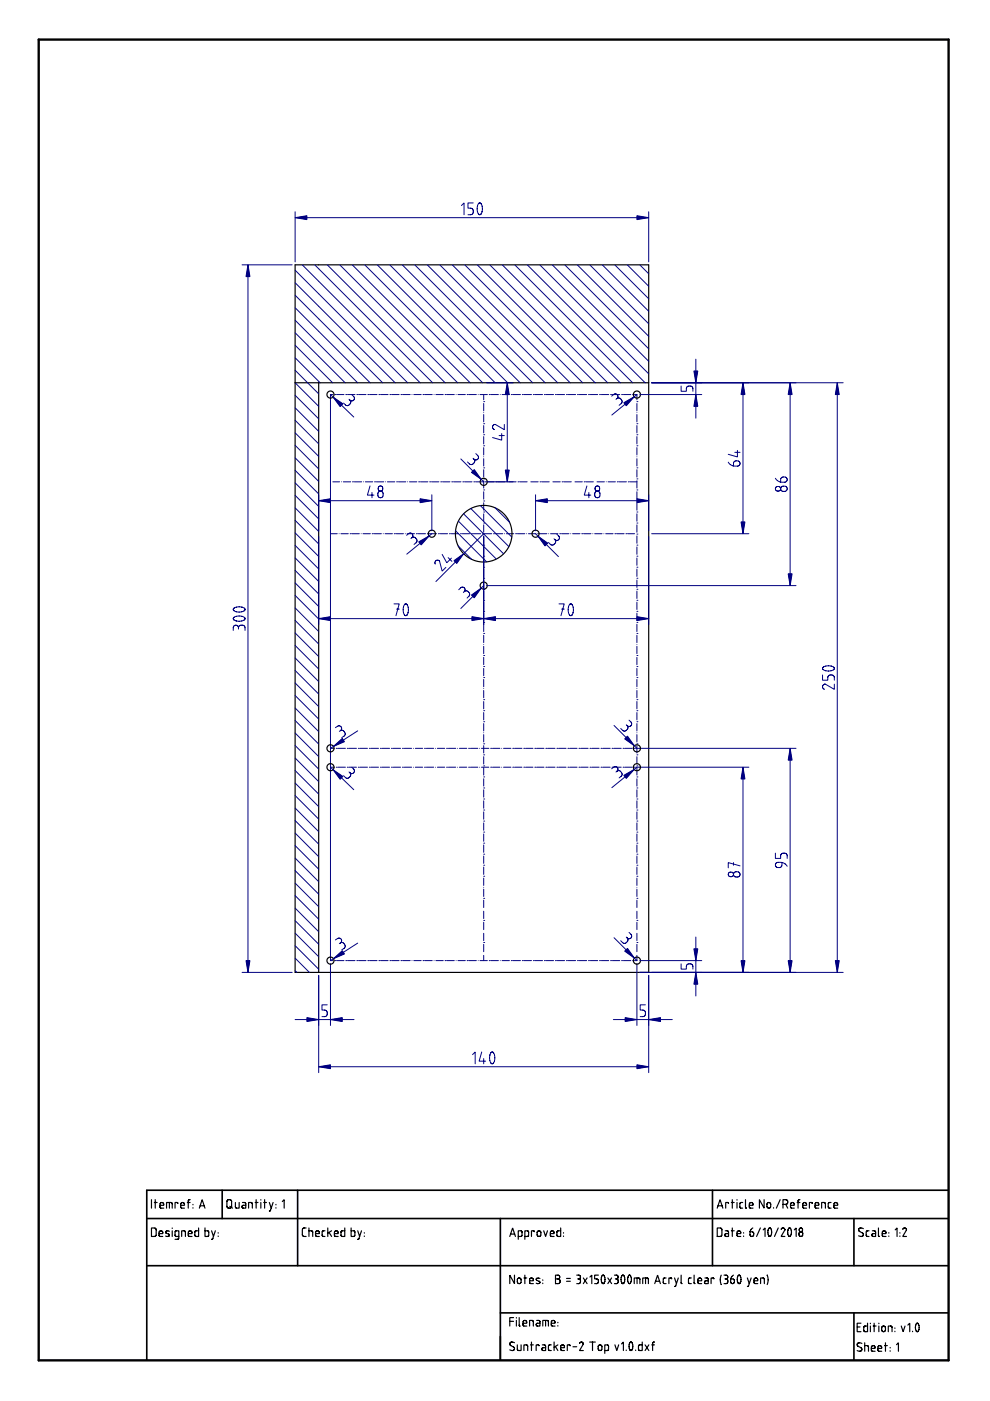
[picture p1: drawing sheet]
<svg xmlns="http://www.w3.org/2000/svg" width="210mm" height="297mm" viewBox="0 0 210 297" stroke-linecap="round" stroke-linejoin="round" font-family="sans-serif">
<path d="M8.2 8.4h192.9v280h-192.9z" fill="none" stroke="#000" stroke-width=".5"/>
<path d="M31.1 258.4h169.9M47.1 252.4v6M63.1 252.4v16M106.1 258.4v30M151.1 252.4v16M181.1 258.4v10M201 252.4h-169.9v36M31.1 268.4h169.9M106.1 278.4h94.9M181.1 278.4v10" fill="none" stroke="#000" stroke-width=".35"/>
<g fill="none" stroke="#000" stroke-width=".25">
<path d="M67.6 81.2h69.9v125h-69.9zM32.1 254.4v1.8M32.7 255h.6M32.9 254.4v1.8M33.9 255.6h.8l-.1-.6h-.3l-.3 .1-.1 .8 .2 .2 .6 .1M35.3 256.2v-1.2h1.1l.1 1.2M35.9 255v1.2M37.7 255.2l-.1-.2h-.5v1.2M38.3 255.6h.8l-.1-.6h-.3l-.3 .1-.1 .8 .2 .2 .6 .1M39.7 255h.6M40.3 254.4l-.4 .2v1.6M40.9 255.4v.1"/>
<path d="M40.9 256.1v.1M42.3 256.2l.6-1.8 .6 1.8M42.4 255.7h.9M48.2 254.5l.6-.1 .3 .2v1.2l-.2 .3h-.5l-.3-.2zM48.7 255.8l.6 .4M49.9 255v.9l.3 .3h.5v-1.2M51.4 255h.5l.2 .3v.9l-.7-.1-.1-.2 .1-.3h.7M52.7 256.2v-1.2l.8 .1v1.1M54.1 255h.6M54.3 254.4v1.8M55.3 254.4v.1M55.3 255v1.2"/>
<path d="M55.9 255h.6M56.1 254.4v1.8M57.1 255l.4 1.2M57.9 255l-.6 1.6-.2 .2M58.5 255.4v.1M58.5 256.1v.1M59.9 254.8l.4-.4v1.8M152.1 256.2l.6-1.8 .6 1.8M152.2 255.7h.9M154.5 255.2l-.2-.2h-.4v1.2M155.1 255h.6M155.3 254.4v1.8"/>
<path d="M156.3 254.4v.1M156.3 255v1.2M157.5 255h-.5l-.1 .3v.7l.6 .2M158.1 254.4v1.6l.2 .2M158.9 255.6h.8l-.2-.6h-.3l-.2 .1-.1 .8 .2 .2 .6 .1M162 254.4v1.8l-1-1.8v1.8M162.7 255.1l.4-.1 .3 .2v.6l-.2 .3h-.3l-.3-.2zM164 256.1v.1M165.4 254.4l-.8 1.8M166 255.4h.6M166.6 255.4l.4-.3-.1-.6-.2-.1h-.7v1.8M166.6 255.4l.4 .8"/>
<path d="M167.6 255.6h.8l-.1-.6h-.3l-.3 .1-.1 .8 .2 .2 .6 .1M169 255h.6M169.6 254.4l-.4 .2v1.6M170.2 255.6h.8l-.1-.6h-.3l-.3 .1-.1 .8 .2 .2 .6 .1M172.2 255.2l-.1-.2h-.5v1.2M172.8 255.6h.8l-.1-.6h-.3l-.3 .1-.1 .8 .2 .2 .6 .1M174.2 256.2v-1.2l.8 .1v1.1M176.2 255h-.4l-.2 .3 .1 .7 .5 .2M176.8 255.6h.8l-.1-.6h-.3l-.3 .1-.1 .8 .2 .2 .6 .1M32.1 260.4h.7l.3 .2v1.2l-.2 .3-.8 .1zM33.7 261.6h.8l-.1-.6h-.3l-.3 .1-.1 .8 .2 .2 .6 .1M35.1 262.1h.6"/>
<path d="M35.3 261l-.2 .3 .8 .4-.2 .4M35.3 261h.1M35.3 261l.6 .1M35.7 262.1h.1M36.5 260.4v.1M36.5 261v1.2M37.9 262.2l-.5-.1-.3-.1v-.8l.2-.2h.6v1.5l-.2 .2-.6 .1M38.5 262.2v-1.2l.8 .1v1.1M39.9 261.6h.8l-.1-.6h-.3l-.3 .1-.1 .8 .2 .2 .6 .1M42.1 260.4v1.8l-.6-.1-.2-.2v-.8l.3-.1h.5M43.5 260.4v1.8l.6-.1 .2-.2-.1-.8-.2-.1h-.5M44.9 261l.4 1.2"/>
<path d="M45.7 261l-.6 1.6-.2 .2M46.3 261.4v.1M46.3 262.1v.1M64.9 260.4h-.6l-.2 .4v1.1l.3 .2 .5 .1M65.5 261l.8 .1v1.1M65.5 260.4v1.8M66.9 261.6h.8l-.1-.6h-.3l-.3 .1-.1 .8 .2 .2 .6 .1M68.9 261h-.4l-.2 .3 .1 .7 .5 .2M69.5 260.4v1.8M69.8 261.3l.5 .9M70.3 261l-.8 .5M70.9 261.6h.8l-.1-.6h-.3l-.3 .1-.1 .8 .2 .2 .6 .1"/>
<path d="M73.1 260.4v1.8l-.6-.1-.2-.2v-.8l.2-.1h.6M74.4 260.4v1.8l.7-.1 .1-.2v-.8l-.2-.1h-.6M75.8 261l.4 1.2M76.6 261l-.5 1.6-.3 .2M77.2 261.4v.1M77.2 262.1v.1M108.1 262.2l.6-1.8 .6 1.8M108.3 261.7h.8M108.9 279.4h-.8v1.8M109.1 270.4v1.8l-1-1.8v1.8M109.5 279.4v.1M109.5 280v1.2"/>
<path d="M109.8 271.1l.4-.1 .3 .2v.6l-.3 .3h-.3l-.2-.2zM109.9 262.2l.5-.1 .2-.1 .1-.8-.2-.2h-.6v1.8M110.1 279.4v1.6l.2 .2M111.1 271h.6M111.3 262.2l.5-.1 .2-.1 .1-.8-.2-.2h-.6v1.8M111.3 270.4v1.8M112.3 271.6h.8l-.2-.6h-.3l-.2 .1-.1 .8 .2 .2 .6 .1M113.3 261.2l-.2-.2h-.4v1.2M113.7 272.1h.6M113.8 280h.5l.2 .3v.9l-.7-.1-.1-.2 .1-.3h.7M113.9 271l-.2 .4 .6 .3M113.9 271h.1"/>
<path d="M113.9 271l.6 .1M114 261.1l.4-.1 .3 .2v.6l-.3 .3h-.3l-.2-.2zM114.3 272.1h.1M114.3 271.7h.1M114.3 271.7l.2 .2-.2 .2M115.1 271.4v.1M115.1 272.1v.1M115.3 261l.4 1.2 .4-1.2M115.7 280v1.2M116.7 261.6h.8l-.2-.6h-.3l-.2 .1-.1 .8 .2 .2 .6 .1M117.8 271.2h.7l.3 .4M118.3 271.2l.3-.3v-.4l-.2-.1h-.6v1.8l.7-.1 .3-.4"/>
<path d="M118.8 271.6v.1M118.9 260.4v1.8l-.7-.1-.1-.2v-.8l.2-.1h.6M119.5 261.4v.1M119.5 262.1v.1M120.1 271.1h.8M120.1 271.7h.8M122.3 270.4h.5l.2 .2v.3l-.3 .3M122.5 271.2h.2M122.7 271.2l.3 .2v.5l-.2 .2-.5 .1M123.7 271l.8 1.2M124.5 271l-.8 1.2M125.1 270.8l.4-.4v1.8"/>
<path d="M126.9 270.4h-.8v.8h.6l.2 .4-.2 .5-.6 .1M127.7 270.5l-.2 .5v.7l.3 .4h.3M127.7 270.4h.3l.2 .5 .1 .7-.2 .5M127.7 270.4h.1M128.1 272.1h.1M128.9 271l.8 1.2M129.7 271l-.8 1.2M130.3 270.4h.5l.2 .2v.3l-.3 .3M130.5 271.2h.2M130.7 271.2l.3 .2v.5l-.2 .2-.5 .1M131.9 270.5l-.2 .5v.7l.2 .4h.4M131.9 270.4h.3l.2 .5v.7l-.1 .5"/>
<path d="M131.9 270.4h.1M132.3 272.1h.1M133.3 270.4h.1M133.3 270.4h.3l.3 .7-.1 .7-.3 .4-.2-.2-.2-.5zM134.5 272.2v-1.2h1.1l.1 1.2M135.1 271v1.2M136.3 272.2v-1.2h1.1l.1 1.2M136.9 271v1.2M138.8 272.2l.6-1.8 .6 1.8M139 271.7h.9M141.2 271h-.4l-.2 .3 .1 .7 .5 .2M142.4 271.2l-.1-.2h-.5v1.2"/>
<path d="M143 271l.4 1.2M143.3 272.6l-.3 .2M143.3 272.6h.1M143.8 271l-.5 1.6M144.4 270.4v1.6l.2 .2M146.6 271h-.5l-.1 .3v.7l.6 .2M147.2 270.4v1.6l.2 .2M148 271.6h.8l-.2-.6h-.3l-.2 .1-.1 .8 .2 .2 .6 .1M149.5 271h.5l.2 .3v.9l-.7-.1-.1-.2 .1-.3h.7M151.4 271.2l-.2-.2h-.4v1.2M152.1 260.4h.7l.2 .2 .1 1.2-.3 .3-.7 .1zM152.9 272.3h.1"/>
<path d="M152.9 270.4l-.2 .9 .2 1M153.5 270.4h.5l.3 .2v.3l-.4 .3M153.7 271.2h.2M153.8 261h.5l.2 .3v.9l-.7-.1-.1-.2 .1-.3h.7M153.9 271.2l.4 .2v.5l-.3 .2-.5 .1M155.1 261h.6M155.3 260.4v1.8M155.5 270.4l-.5 .6-.1 .8 .2 .3h.4l.2-.3-.1-.5-.7-.1M156.3 261.6h.8l-.2-.6h-.3l-.2 .1-.1 .8 .2 .2 .6 .1M156.5 270.5l-.2 .5 .1 .7 .2 .4h.3M156.5 270.4h.3l.3 .5v.7l-.2 .5M156.5 270.4h.1"/>
<path d="M156.9 272.1h.1M157.7 261.4v.1M157.7 262.1v.1M158.5 271l.4 1.2M158.7 272.6l-.2 .2M158.7 272.6h.1M159.3 271l-.6 1.6M159.6 260.4l-.5 .6-.1 .8 .2 .3h.4l.2-.3-.1-.5-.7-.1M159.9 271.6h.8l-.2-.6h-.3l-.2 .1-.1 .8 .2 .2 .6 .1M161.2 260.4l-.8 1.8M161.3 272.2v-1.2l.7 .1 .1 1.1M161.8 260.8l.4-.4v1.8"/>
<path d="M162.7 270.4a2.6 2.6 0 0 1 0 2M163 260.4h.1M163.1 260.4h.3l.2 .7-.1 .7-.3 .4-.2-.2-.2-.5zM165 260.4l-.8 1.8M165.6 260.7l.5-.3 .3 .3-.8 1.5h.8M167.2 260.5l-.2 .5 .1 .7 .2 .4h.3M167.2 260.4h.3l.3 .5v.7l-.2 .5M167.2 260.4h.1M167.6 262.1h.1M168.4 260.8l.4-.4v1.8M183.1 260.5l-.6-.1-.4 .1v.5l.8 .4 .2 .4-.3 .3-.7-.1M184.3 261h-.5l-.1 .3v.7l.6 .2"/>
<path d="M185 261h.5l.2 .3v.9l-.7-.1-.1-.2 .1-.3h.7M186.3 260.4v1.6l.2 .2M187 261.6h.8l-.1-.6h-.3l-.3 .1v.8l.2 .2 .5 .1M188.4 261.4v.1M188.4 262.1v.1M189.8 260.8l.4-.4v1.8M190.8 261.4v.1M190.8 262.1v.1M191.4 260.7l.5-.3 .3 .3-.8 1.5h.8M108.1 280.2h.8M109.1 284.7l-.6-.2-.3 .2v.5l.7 .4 .2 .3-.3 .4-.7-.1M109.7 285.1v1l.3 .2h.5v-1.2"/>
<path d="M110.9 280.6h.8l-.2-.6h-.3l-.2 .1-.1 .8 .2 .2 .6 .1M111.1 286.3v-1.2l.7 .2 .1 1M112.3 281.2v-1.2l.7 .1 .1 1.1M112.5 285.1h.6M112.7 284.5v1.8M114.3 285.3l-.2-.2h-.4v1.2M115 285.1l.5 .1 .2 .2v.9h-.7l-.1-.3 .1-.2 .7-.1M115.1 281.2v-1.2h1.1l.1 1.2M116.9 280.6h.8l-.2-.6h-.3l-.2 .1-.1 .8 .2 .2 .6 .1M116.9 285.1l-.5 .1-.1 .2v.8l.6 .1M117.5 284.5v1.8M117.7 285.5l.6 .8"/>
<path d="M118.3 280.4v.1M118.3 281.1v.1M118.3 285.1l-.8 .5M118.9 285.7h.8l-.2-.5-.3-.1-.2 .2-.1 .8 .2 .2h.6M120.9 285.3l-.2-.2h-.4v1.2M121.5 285.5h.8M122.9 284.8l.4-.3 .4 .3M123.7 284.9h.1M123.7 284.9l-.8 1.4h.8M125 284.5h1.2M125.6 284.5v1.8M126.9 285.3l.4-.2 .3 .3v.6l-.2 .3h-.3l-.2-.2z"/>
<path d="M128.2 286.3h.6l.2-.1v-.8l-.1-.2-.7-.1v1.8M130.4 285.1l.4 1.2 .4-1.2M131.8 284.9l.4-.4v1.8M132.8 286.2v.1M133.6 284.6l-.2 .5v.7l.2 .5 .4-.1M133.6 284.6h.3l.2 .4v.7l-.1 .5M133.6 284.6h.1M134 286.2h.1M134.8 286.2v.1M136.2 284.5v1.8h-.7l-.1-.2v-.8l.2-.2h.6M136.8 285.1l.8 1.2M137.6 285.1l-.8 1.2"/>
<path d="M138.2 285.1h.6M138.8 284.5l-.4 .3v1.5M181.7 281.3h.6M182.5 280.5h-.8v1.8h.8M182.7 284.8l-.6-.1-.3 .2v.4l.8 .5 .1 .3-.2 .4-.8-.2M183.3 285.3l.8 .1v1.1M183.3 284.7v1.8M183.9 280.5v1.8h-.6l-.2-.2 .1-.8 .2-.2h.5M184.5 280.5v.1M184.5 281.1v1.2M184.7 285.9h.8l-.1-.5-.3-.1-.3 .1-.1 .8 .3 .3h.5M185.1 281.1h.6"/>
<path d="M185.3 280.5v1.8M186.1 285.9h.8l-.1-.5-.3-.1-.3 .1-.1 .8 .3 .3h.5M186.3 280.5v.1M186.3 281.1v1.2M187.1 281.3l.3-.1 .3 .2v.6l-.2 .3h-.3l-.2-.2zM187.5 285.3h.6M187.7 284.7v1.8M188.3 282.3v-1.2l.8 .2v1M188.7 285.7v.1M188.7 286.4v.1M189.7 281.5v.1M189.7 282.2v.1"/>
<path d="M190.1 285.1l.4-.4v1.8M191.1 281.1l.4 1.2 .4-1.2M192.5 280.9l.4-.4v1.8M193.5 282.2v.1M194.3 280.6h.4l.2 .6-.1 .8-.3 .3-.2-.1-.2-.6zM194.7 282.3h.1"/>
<circle cx="169.8" cy="260.8" r=".38"/>
<circle cx="169.8" cy="261.6" r=".47"/>
</g>
<path d="M157.5 162.7v43.5" fill="none" stroke="#000080" stroke-width=".21"/>
<path d="M157.1 203.7h.8l-.4 2.5z" fill="#000080"/>
<path d="M157.1 203.7h.8l-.4 2.5z" fill="#000080" stroke="#000080" stroke-width=".21"/>
<path d="M157.5 162.7l.4 2.5h-.8z" fill="#000080"/>
<path d="M157.5 162.7l.4 2.5h-.8z" fill="#000080" stroke="#000080" stroke-width=".21"/>
<g fill="none" stroke="#000080" stroke-width=".21">
<path d="M135.7 162.7h23.1M155.5 182.9v.5M156.9 183.6l-2.5-.7v1.1M135.7 206.2h23.1M67.6 226.2h69.9"/>
<circle cx="155" cy="185.4" r=".53"/>
<circle cx="156.2" cy="185.4" r=".66"/>
</g>
<path d="M67.6 226.2l2.5-.4v.8z" fill="#000080"/>
<path d="M67.6 226.2l2.5-.4v.8z" fill="#000080" stroke="#000080" stroke-width=".21"/>
<path d="M135 225.8l2.5 .4-2.5 .4z" fill="#000080"/>
<path d="M135 225.8l2.5 .4-2.5 .4z" fill="#000080" stroke="#000080" stroke-width=".21"/>
<path d="M177.5 81.2v125M67.6 206.8v20.6M137.5 206.8v20.6M100.2 223.6l.5-.6v2.5M102.1 223l-.5 2h1.4M102.6 224.4v1.1M104.1 223.1h.5a1.64 1.64 0 0 1-.3 2.4h-.2a2.12 2.12 0 0 1 0-2.4z" fill="none" stroke="#000080" stroke-width=".21"/>
<path d="M177.1 203.7h.8l-.4 2.5z" fill="#000080"/>
<path d="M177.1 203.7h.8l-.4 2.5z" fill="#000080" stroke="#000080" stroke-width=".21"/>
<path d="M177.5 81.2l.4 2.5h-.8z" fill="#000080"/>
<path d="M177.5 81.2l.4 2.5h-.8z" fill="#000080" stroke="#000080" stroke-width=".21"/>
<path d="M138.2 81.2h40.6M167.5 158.7v47.5M174.4 143.1v1.1h1.1v-.5a.56 .56 0 0 1 .6-.6h.2a.56 .56 0 0 1 .6 .6v.5M174.5 142h.1M176.8 141.5a1.6 1.6 0 0 0-2.4 .2l.1 .3M176.8 141.5h.1M176.8 141.5l.1 .2-.1 .2a2.16 2.16 0 0 1-2.3 .1M176.9 145.1v1.1l-2.1-1.1a.56 .56 0 0 0-.4 .5 .56 .56 0 0 0 .4 .5M138.2 206.2h40.6" fill="none" stroke="#000080" stroke-width=".21"/>
<path d="M167.1 203.7h.8l-.4 2.5z" fill="#000080"/>
<path d="M167.1 203.7h.8l-.4 2.5z" fill="#000080" stroke="#000080" stroke-width=".21"/>
<path d="M167.5 158.7l.4 2.5h-.8z" fill="#000080"/>
<path d="M167.5 158.7l.4 2.5h-.8z" fill="#000080" stroke="#000080" stroke-width=".21"/>
<path d="M135.7 158.7h33.1M164.4 180.9v1.1h1.1v-.6a.56 .56 0 0 1 .6-.5h.2a.56 .56 0 0 1 .6 .5v.6M165.8 182.9v.5a.56 .56 0 0 1-.6 .5h-.2a.56 .56 0 0 1-.6-.5 .56 .56 0 0 1 .6-.6l1 .1 .9 .8M62.6 216.2h12.5M135.7 206.2h33.1" fill="none" stroke="#000080" stroke-width=".21"/>
<path d="M65.1 215.8l2.5 .4-2.5 .4z" fill="#000080"/>
<path d="M65.1 215.8l2.5 .4-2.5 .4z" fill="#000080" stroke="#000080" stroke-width=".21"/>
<path d="M70.1 216.2l2.5-.4v.8z" fill="#000080"/>
<path d="M70.1 216.2l2.5-.4v.8z" fill="#000080" stroke="#000080" stroke-width=".21"/>
<path d="M67.6 206.8v10.6M69.4 213h-1.1v1.2h.5a.56 .56 0 0 1 .6 .5v.3a.56 .56 0 0 1-.6 .5h-.5M70.1 204.3v13.1M130 216.2h12.5" fill="none" stroke="#000080" stroke-width=".21"/>
<path d="M137.5 216.2l2.5-.4v.8z" fill="#000080"/>
<path d="M137.5 216.2l2.5-.4v.8z" fill="#000080" stroke="#000080" stroke-width=".21"/>
<path d="M132.5 215.8l2.5 .4-2.5 .4z" fill="#000080"/>
<path d="M132.5 215.8l2.5 .4-2.5 .4z" fill="#000080" stroke="#000080" stroke-width=".21"/>
<g fill="none" stroke="#000080" stroke-width=".21">
<path d="M52.6 56.2v150M62.6 57.3l23.8 23.9M62.6 59.9l21.2 21.3M64.1 56.2l25 25M66.7 56.2l25 25M69.4 56.2l25 25M72 56.2l25 25M74.7 56.2l25 25M77.3 56.2l25 25M80 56.2l25 25M82.6 56.2l25 25M85.3 56.2l25 25"/>
<path d="M87.9 56.2l25 25M90.6 56.2l25 25M93.2 56.2l25 25M95.9 56.2l25 25M98.5 56.2l25 25M101.2 56.2l25 25M103.8 56.2l25 25M106.5 56.2l25 25M109.1 56.2l25 25M111.8 56.2l25 25M114.4 56.2l23.1 23.1M117.1 56.2l20.4 20.4"/>
<path d="M119.7 56.2l17.8 17.8M122.4 56.2l15.1 15.1M125 56.2l12.5 12.4M127.7 56.2l9.8 9.8M130.4 56.2l7.1 7.1M133 56.2l4.5 4.5M135.7 56.2l1.8 1.8M62.6 78.5l5 5M62.6 62.6l18.5 18.6M62.6 65.2l15.9 16M62.6 67.9l13.2 13.3M62.6 70.5l10.6 10.7"/>
<path d="M62.6 73.2l7.9 8M62.6 75.9l5.3 5.3M62.6 81.2l5 5M62.6 83.8l5 5M62.6 86.5l5 5M62.6 89.1l5 5M62.6 91.8l5 5M62.6 94.4l5 5M62.6 97.1l5 5M62.6 99.7l5 5M70.6 83.7h-.5v120h.5M71 83.7h.1"/>
<path d="M71.4 83.7h1.5M73.3 83.7h.1M73.7 83.7h1.6M75.7 83.7h.1M76 83.7h1.6M78 83.7h.1M78.4 83.7h1.5M80.3 83.7h.1M80.7 83.7h1.6M82.7 83.7h.1M83.1 83.7h1.5M85 83.7h.1"/>
<path d="M85.4 83.7h1.6M87.4 83.7h.1M87.7 83.7h1.6M89.7 83.7h.1M90.1 83.7h1.5M92 83.7h.1M92.4 83.7h1.6M94.4 83.7h.1M94.8 83.7h1.5M96.7 83.7h.1M97.1 83.7h1.6M99 83.7h.1"/>
<path d="M99.4 83.7h1.6M101.4 83.7h.1M101.8 83.7h1.5M102.6 85.2h.1M102.6 89.8h.1M102.6 92.2h.1M102.6 94.5h.1M102.6 99.2h.1M102.6 83.7v1.1M102.6 85.5v1.6M102.6 87.5h.1M102.6 87.9v1.5"/>
<path d="M102.6 90.2v1.6M102.6 92.6v1.5M102.6 94.9v1.6M102.6 96.9h.1M102.6 97.2v1.6M102.6 99.6v1.5M103.7 83.7h.1M104.1 83.7h1.6M106.1 83.7h.1M106.5 83.7h1.5M108.4 83.7h.1M108.8 83.7h1.6"/>
<path d="M110.7 83.7h.1M111.1 83.7h1.6M113.1 83.7h.1M113.5 83.7h1.5M115.4 83.7h.1M115.8 83.7h1.6M117.8 83.7h.1M118.1 83.7h1.6M120.1 83.7h.1M120.5 83.7h1.5M122.4 83.7h.1M122.8 83.7h1.6"/>
<path d="M124.8 83.7h.1M125.2 83.7h1.5M127.1 83.7h.1M127.5 83.7h1.6M129.5 83.7h.1M129.8 83.7h1.6M131.8 83.7h.1M132.2 83.7h1.5M134.1 83.7h.1M134.5 83.7h.5v1.1M135 85.2h.1M135 89.8h.1"/>
<path d="M135 92.2h.1M135 94.5h.1M135 99.2h.1M135 85.5v1.6M135 87.5h.1M135 87.9v1.5M135 90.2v1.6M135 92.6v1.5M135 94.9v1.6M135 96.9h.1M135 97.2v1.6M135 99.6v1.5"/>
<path d="M62.6 102.4l5 5M62.6 105l5 5M62.6 107.7l5 5M62.6 110.3l5 5M62.6 113l5 5M62.6 115.6l5 5M62.6 118.3l5 5M70.1 113.2h1.4M70.6 102.2h1.4M71.9 113.2h.1M72.3 113.2h1.5M72.4 102.2h.1"/>
<path d="M72.8 102.2h1.5M74.2 113.2h.1M74.6 113.2h1.6M74.7 102.2h.1M75.1 102.2h1.6M76.6 113.2h.1M77 113.2h1.5M77.1 102.2h.1M77.5 102.2h1.5M78.9 113.2h.1M79.3 113.2h1.6M79.4 102.2h.1"/>
<path d="M79.8 102.2h1.6M81.3 113.2h.1M81.6 113.2h1.6M81.8 102.2h.1M82.1 102.2h1.6M83.6 113.2h.1M84 113.2h1.5M84.1 102.2h.1M84.5 102.2h1.5M85.9 113.2h.1M86.3 113.2h1.6M86.4 102.2h.1"/>
<path d="M86.8 102.2h1.6M88.3 113.2h.1M88.7 113.2h1.5M88.8 102.2h.1M89.2 102.2h1.5M90.6 113.2h.1M91 113.2h1.6M91.1 102.2h.1M91.5 102.2h1.6M92.9 113.2h.1M93.3 113.2h1.6M93.4 102.2h.1"/>
<path d="M93.8 102.2h1.6M95.3 113.2h.1M95.7 113.2h1.5M95.8 102.2h.1M96.2 102.2h1.5M97.6 113.2h.1M98 113.2h1.6M98.1 102.2h.1M98.5 102.2h1.6M100 113.2h.1M100.4 113.2h1.5M100.5 102.2h.1"/>
<path d="M100.9 102.2h1.5M102.3 113.2h.1M102.6 101.5h.1M102.6 103.9h.1M102.6 106.2h.1M102.6 108.6h.1M102.6 110.9h.1M102.6 113.2h.1M102.6 115.6h.1M102.6 117.9h.1M102.6 101.9v1.6M102.6 104.3v1.5"/>
<path d="M102.6 106.6v1.6M102.6 108.9v1.6M102.6 111.3v1.5M102.6 113.6v1.6M102.6 116v1.5M102.6 118.3v1.6M102.7 113.2h1.6M102.8 102.2h.1M103.2 102.2h1.6M104.6 113.2h.1M105 113.2h1.6M105.1 102.2h.1"/>
<path d="M105.5 102.2h1.6M107 113.2h.1M107.4 113.2h1.5M107.5 102.2h.1M107.9 102.2h1.5M109.3 113.2h.1M109.7 113.2h1.6M109.8 102.2h.1M110.2 102.2h1.6M111.7 113.2h.1M112.1 113.2h1.5M112.2 102.2h.1"/>
<path d="M112.5 102.2h1.6M114 113.2h.1M114.4 113.2h1.5M114.5 102.2h.1M114.9 102.2h1.5M116.3 113.2h.1M116.7 113.2h1.6M116.8 102.2h.1M117.2 102.2h1.6M118.7 113.2h.1M119.1 113.2h1.5M119.2 102.2h.1"/>
<path d="M119.6 102.2h1.5M121 113.2h.1M121.4 113.2h1.6M121.5 102.2h.1M121.9 102.2h1.6M123.4 113.2h.1M123.7 113.2h1.6M123.9 102.2h.1M124.2 102.2h1.6M125.7 113.2h.1M126.1 113.2h1.5M126.2 102.2h.1"/>
<path d="M126.6 102.2h1.5M128 113.2h.1M128.4 113.2h1.6M128.5 102.2h.1M128.9 102.2h1.6M130.4 113.2h.1M130.8 113.2h1.5M130.9 102.2h.1M131.3 102.2h1.5M132.7 113.2h.1M133.1 113.2h1.4M133.2 102.2h.1"/>
<path d="M133.6 102.2h1.4M135 101.5h.1M135 103.9h.1M135 106.2h.1M135 108.6h.1M135 110.9h.1M135 113.2h.1M135 115.6h.1M135 117.9h.1M135 101.9v1.6M135 104.3v1.5M135 106.6v1.6"/>
<path d="M135 108.9v1.6M135 111.3v1.5M135 113.6v1.6M135 116v1.5M135 118.3v1.6M62.6 120.9l5 5M62.6 123.6l5 5M62.6 126.2l5 5M62.6 128.9l5 5M62.6 131.5l5 5M62.6 134.2l5 5M62.6 136.8l5 5"/>
<path d="M62.6 139.5l5 5M102.6 120.3h.1M102.6 122.6h.1M102.6 124.9h.1M102.6 127.3h.1M102.6 129.6h.1M102.6 132h.1M102.6 134.3h.1M102.6 139h.1M102.6 120.6v1.6M102.6 123v1.5M102.6 125.3v1.6"/>
<path d="M102.6 127.7v1.5M102.6 130v1.6M102.6 132.3v1.6M102.6 134.7v1.6M102.6 136.6h.1M102.6 137v1.6M102.6 139.4v1.5M135 120.3h.1M135 122.6h.1M135 124.9h.1M135 127.3h.1M135 129.6h.1"/>
<path d="M135 132h.1M135 134.3h.1M135 139h.1M135 120.6v1.6M135 123v1.5M135 125.3v1.6M135 127.7v1.5M135 130v1.6M135 132.3v1.6M135 134.7v1.6M135 136.6h.1M135 137v1.6"/>
<path d="M135 139.4v1.5M62.6 142.1l5 5M62.6 144.8l5 5M62.6 147.5l5 5M62.6 150.1l5 5M62.6 152.8l5 5M62.6 155.4l5 5M62.6 158.1l5 5M70.1 158.7h.8M71.3 158.7h.1M71.7 158.7h1.5M73.6 158.7h.1"/>
<path d="M74 158.7h1.6M76 158.7h.1M76.4 158.7h1.5M78.3 158.7h.1M78.7 158.7h1.6M80.6 158.7h.1M81 158.7h1.6M83 158.7h.1M83.4 158.7h1.5M85.3 158.7h.1M85.7 158.7h1.6M87.7 158.7h.1"/>
<path d="M88.1 158.7h1.5M90 158.7h.1M90.4 158.7h1.6M92.3 158.7h.1M92.7 158.7h1.6M94.7 158.7h.1M95.1 158.7h1.5M97 158.7h.1M97.4 158.7h1.6M99.4 158.7h.1M99.7 158.7h1.6M101.7 158.7h.1"/>
<path d="M102.1 158.7h1.5M102.6 141.3h.1M102.6 143.7h.1M102.6 148.3h.1M102.6 150.7h.1M102.6 153h.1M102.6 157.7h.1M102.6 141.7v1.6M102.6 144.1v1.5M102.6 146h.1M102.6 146.4v1.6M102.6 148.7v1.6"/>
<path d="M102.6 151.1v1.5M102.6 153.4v1.6M102.6 155.4h.1M102.6 155.8v1.5M102.6 158.1v1.6M104 158.7h.1M104.4 158.7h1.6M106.4 158.7h.1M106.8 158.7h1.5M108.7 158.7h.1M109.1 158.7h1.6M111.1 158.7h.1"/>
<path d="M111.4 158.7h1.6M113.4 158.7h.1M113.8 158.7h1.5M115.7 158.7h.1M116.1 158.7h1.6M118.1 158.7h.1M118.5 158.7h1.5M120.4 158.7h.1M120.8 158.7h1.6M122.7 158.7h.1M123.1 158.7h1.6M125.1 158.7h.1"/>
<path d="M125.5 158.7h1.5M127.4 158.7h.1M127.8 158.7h1.6M129.8 158.7h.1M130.2 158.7h1.5M132.1 158.7h.1M132.5 158.7h1.6M134.4 158.7h.1M134.8 158.7h.9M135 141.3h.1M135 143.7h.1M135 148.3h.1"/>
<path d="M135 150.7h.1M135 153h.1M135 157.7h.1M135 141.7v1.6M135 144.1v1.5M135 146h.1M135 146.4v1.6M135 148.7v1.6M135 151.1v1.5M135 153.4v1.6M135 155.4h.1M135 155.8v1.5"/>
<path d="M135 158.1v1.6M62.6 160.7l5 5M62.6 163.4l5 5M62.6 166l5 5M62.6 168.7l5 5M62.6 171.3l5 5M62.6 174l5 5M62.6 176.6l5 5M62.6 179.3l5 5M70.1 162.7h.8M71.3 162.7h.1M71.7 162.7h1.5"/>
<path d="M73.6 162.7h.1M74 162.7h1.6M76 162.7h.1M76.4 162.7h1.5M78.3 162.7h.1M78.7 162.7h1.6M80.6 162.7h.1M81 162.7h1.6M83 162.7h.1M83.4 162.7h1.5M85.3 162.7h.1M85.7 162.7h1.6"/>
<path d="M87.7 162.7h.1M88.1 162.7h1.5M90 162.7h.1M90.4 162.7h1.6M92.3 162.7h.1M92.7 162.7h1.6M94.7 162.7h.1M95.1 162.7h1.5M97 162.7h.1M97.4 162.7h1.6M99.4 162.7h.1M99.7 162.7h1.6"/>
<path d="M101.7 162.7h.1M102.1 162.7h1.5M102.6 160h.1M102.6 162.4h.1M102.6 164.7h.1M102.6 167.1h.1M102.6 169.4h.1M102.6 171.7h.1M102.6 174.1h.1M102.6 176.4h.1M102.6 178.8h.1M102.6 160.4v1.6"/>
<path d="M102.6 162.8v1.5M102.6 165.1v1.6M102.6 167.5v1.5M102.6 169.8v1.6M102.6 172.1v1.6M102.6 174.5v1.5M102.6 176.8v1.6M102.6 179.2v1.5M104 162.7h.1M104.4 162.7h1.6M106.4 162.7h.1M106.8 162.7h1.5"/>
<path d="M108.7 162.7h.1M109.1 162.7h1.6M111.1 162.7h.1M111.4 162.7h1.6M113.4 162.7h.1M113.8 162.7h1.5M115.7 162.7h.1M116.1 162.7h1.6M118.1 162.7h.1M118.5 162.7h1.5M120.4 162.7h.1M120.8 162.7h1.6"/>
<path d="M122.7 162.7h.1M123.1 162.7h1.6M125.1 162.7h.1M125.5 162.7h1.5M127.4 162.7h.1M127.8 162.7h1.6M129.8 162.7h.1M130.2 162.7h1.5M132.1 162.7h.1M132.5 162.7h1.6M134.4 162.7h.1M134.8 162.7h.9"/>
<path d="M135 160h.1M135 162.4h.1M135 164.7h.1M135 167.1h.1M135 169.4h.1M135 171.7h.1M135 174.1h.1M135 176.4h.1M135 178.8h.1M135 160.4v1.6M135 162.8v1.5M135 165.1v1.6"/>
<path d="M135 167.5v1.5M135 169.8v1.6M135 172.1v1.6M135 174.5v1.5M135 176.8v1.6M135 179.2v1.5M62.6 181.9l5 5M62.6 184.6l5 5M62.6 187.2l5 5M62.6 189.9l5 5M62.6 192.5l5 5M62.6 195.2l5 5"/>
<path d="M62.6 197.8l5 5M102.6 181.1h.1M102.6 183.4h.1M102.6 185.8h.1M102.6 190.5h.1M102.6 195.1h.1M102.6 199.8h.1M102.6 181.5v1.6M102.6 183.8v1.6M102.6 186.2v1.5M102.6 188.1h.1M102.6 188.5v1.6"/>
<path d="M102.6 190.9v1.5M102.6 192.8h.1M102.6 193.2v1.6M102.6 195.5v1.6M102.6 197.5h.1M102.6 197.9v1.5M135 181.1h.1M135 183.4h.1M135 185.8h.1M135 190.5h.1M135 195.1h.1M135 199.8h.1"/>
<path d="M135 181.5v1.6M135 183.8v1.6M135 186.2v1.5M135 188.1h.1M135 188.5v1.6M135 190.9v1.5M135 192.8h.1M135 193.2v1.6M135 195.5v1.6M135 197.5h.1M135 197.9v1.5M62.6 200.5l5 5"/>
<path d="M62.6 203.1l3 3.1M62.6 205.8l.3 .4M71 203.7h.1M71.4 203.7h1.5M73.3 203.7h.1M73.7 203.7h1.6M75.7 203.7h.1M76 203.7h1.6M78 203.7h.1M78.4 203.7h1.5M80.3 203.7h.1M80.7 203.7h1.6"/>
<path d="M82.7 203.7h.1M83.1 203.7h1.5M85 203.7h.1M85.4 203.7h1.6M87.4 203.7h.1M87.7 203.7h1.6M89.7 203.7h.1M90.1 203.7h1.5M92 203.7h.1M92.4 203.7h1.6M94.4 203.7h.1M94.8 203.7h1.5"/>
<path d="M96.7 203.7h.1M97.1 203.7h1.6M99 203.7h.1M99.4 203.7h1.6M101.4 203.7h.1M101.8 203.7h1.5M102.6 200.2v1.6M102.6 202.2h.1M102.6 202.6v1.1M103.7 203.7h.1M104.1 203.7h1.6M106.1 203.7h.1"/>
<path d="M106.5 203.7h1.5M108.4 203.7h.1M108.8 203.7h1.6M110.7 203.7h.1M111.1 203.7h1.6M113.1 203.7h.1M113.5 203.7h1.5M115.4 203.7h.1M115.8 203.7h1.6M117.8 203.7h.1M118.1 203.7h1.6M120.1 203.7h.1"/>
<path d="M120.5 203.7h1.5M122.4 203.7h.1M122.8 203.7h1.6M124.8 203.7h.1M125.2 203.7h1.5M127.1 203.7h.1M127.5 203.7h1.6M129.5 203.7h.1M129.8 203.7h1.6M131.8 203.7h.1M132.2 203.7h1.5M134.1 203.7h.1"/>
<path d="M135 200.2v1.6M135 202.2h.1M135 202.6v1.1h-.5M135 204.3v13.1M136.8 213h-1.1v1.2h.6a.56 .56 0 0 1 .5 .5v.3a.56 .56 0 0 1-.5 .5h-.6M137.5 206.8v10.6"/>
</g>
<g fill="none" stroke="#000" stroke-width=".25">
<path d="M62.6 81.2h5M137.5 81.2v-25h-74.9v150h5"/>
<circle cx="70.1" cy="83.7" r=".75"/>
<circle cx="135" cy="83.7" r=".75"/>
<circle cx="91.6" cy="113.2" r=".75"/>
<circle cx="102.6" cy="102.2" r=".75"/>
<circle cx="113.5" cy="113.2" r=".75"/>
<circle cx="102.6" cy="124.2" r=".75"/>
<circle cx="70.1" cy="158.7" r=".75"/>
<circle cx="135" cy="158.7" r=".75"/>
<circle cx="70.1" cy="162.7" r=".75"/>
<circle cx="135" cy="162.7" r=".75"/>
<circle cx="70.1" cy="203.7" r=".75"/>
<circle cx="135" cy="203.7" r=".75"/>
</g>
<path d="M52.2 203.7h.8l-.4 2.5z" fill="#000080"/>
<path d="M52.2 203.7h.8l-.4 2.5z" fill="#000080" stroke="#000080" stroke-width=".21"/>
<path d="M52.6 56.2l.4 2.5h-.8z" fill="#000080"/>
<path d="M52.6 56.2l.4 2.5h-.8z" fill="#000080" stroke="#000080" stroke-width=".21"/>
<path d="M51.3 56.2h10.6M62.6 46.2h74.9M49.5 130.9a1.63 1.63 0 0 1 2.4 .3v.2a1.63 1.63 0 0 1-2.4-.3zM49.5 129a1.63 1.63 0 0 1 2.4 .2v.2a1.63 1.63 0 0 1-2.4-.2zM50.6 133.1a.56 .56 0 0 0-.6-.6 .56 .56 0 0 0-.5 .6v.6M50.6 133.1a.56 .56 0 0 1 .5-.6h.3a.56 .56 0 0 1 .6 .6v.6M50.6 133.1v.3M51.3 206.2h10.6" fill="none" stroke="#000080" stroke-width=".21"/>
<path d="M62.6 46.2l2.5-.5v.9z" fill="#000080"/>
<path d="M62.6 46.2l2.5-.5v.9z" fill="#000080" stroke="#000080" stroke-width=".21"/>
<path d="M135 45.7l2.5 .5-2.5 .4z" fill="#000080"/>
<path d="M135 45.7l2.5 .5-2.5 .4z" fill="#000080" stroke="#000080" stroke-width=".21"/>
<path d="M62.6 44.9v10.6M97.8 43.6l.6-.6v2.5M100.3 43h-1.1v1.1h.6a.56 .56 0 0 1 .5 .6v.3a.56 .56 0 0 1-.5 .5h-.6M101.5 43.2a1.6 1.6 0 0 0 .2 2.3l.3-.1M101.5 43.2l.2-.2 .2 .1a2.17 2.17 0 0 1 .1 2.3M101.5 43.2h.1M102 45.4h.1M137.5 44.9v10.6M75.8 200l-5.7 3.7" fill="none" stroke="#000080" stroke-width=".21"/>
<path d="M70.7 203.3l1.9-1.7 .4 .7z" fill="#000080"/>
<path d="M70.7 203.3l1.9-1.7 .4 .7z" fill="#000080" stroke="#000080" stroke-width=".21"/>
<path d="M113.5 113.2l4.9 4.8M71.1 199.3l.5-.3a.56 .56 0 0 1 .7 .1 .56 .56 0 0 1-.1 .8M72.2 199.9a.56 .56 0 0 1 .7 .2l.2 .2a.56 .56 0 0 1-.2 .8l-.4 .3M72.2 199.9l-.3 .2" fill="none" stroke="#000080" stroke-width=".21"/>
<path d="M114.1 113.7l2 1.5-.5 .6z" fill="#000080"/>
<path d="M114.1 113.7l2 1.5-.5 .6z" fill="#000080" stroke="#000080" stroke-width=".21"/>
<path d="M117.5 114.2l.2 .2M117.7 114.4a.56 .56 0 0 1 0 .8l-.2 .2a.56 .56 0 0 1-.8 0l-.4-.4M118.1 113.2l.3 .4a.56 .56 0 0 1 0 .8 .56 .56 0 0 1-.7 0M130.2 198.8l4.8 4.9" fill="none" stroke="#000080" stroke-width=".21"/>
<path d="M133 201.1l1.5 2-2.1-1.4z" fill="#000080"/>
<path d="M133 201.1l1.5 2-2.1-1.4z" fill="#000080" stroke="#000080" stroke-width=".21"/>
<path d="M135 162.7l-5.3 4.3M132.8 198.7l.2 .2M133 198.9a.56 .56 0 0 1 0 .8l-.2 .2a.56 .56 0 0 1-.8 0l-.4-.4M133.4 197.7l.4 .4a.56 .56 0 0 1 0 .8 .56 .56 0 0 1-.8 0" fill="none" stroke="#000080" stroke-width=".21"/>
<path d="M132.3 164.4l2.2-1.3-1.7 1.9z" fill="#000080"/>
<path d="M132.3 164.4l2.2-1.3-1.7 1.9z" fill="#000080" stroke="#000080" stroke-width=".21"/>
<path d="M130.2 153.8l4.8 4.9M129.7 163l.4-.4a.56 .56 0 0 1 .8 .1 .56 .56 0 0 1-.1 .8M130.8 163.5a.56 .56 0 0 1 .8 .1l.2 .2a.56 .56 0 0 1-.1 .8l-.4 .3M130.8 163.5l-.2 .2" fill="none" stroke="#000080" stroke-width=".21"/>
<path d="M133 156.1l1.5 2-2.1-1.4z" fill="#000080"/>
<path d="M133 156.1l1.5 2-2.1-1.4z" fill="#000080" stroke="#000080" stroke-width=".21"/>
<path d="M135 83.7l-5.3 4.3M132.8 153.7l.2 .2M133 153.9a.56 .56 0 0 1 0 .8l-.2 .1a.56 .56 0 0 1-.8 0l-.4-.3M133.4 152.7l.4 .4a.56 .56 0 0 1 0 .8 .56 .56 0 0 1-.8 0" fill="none" stroke="#000080" stroke-width=".21"/>
<path d="M132.3 85.4l2.2-1.3-1.7 1.9z" fill="#000080"/>
<path d="M132.3 85.4l2.2-1.3-1.7 1.9z" fill="#000080" stroke="#000080" stroke-width=".21"/>
<path d="M129.7 84l.4-.4a.56 .56 0 0 1 .8 .1 .56 .56 0 0 1-.1 .8M130.8 84.5a.56 .56 0 0 1 .8 .1l.2 .2a.56 .56 0 0 1-.1 .8l-.4 .3M130.8 84.5l-.2 .2M75.8 155l-5.7 3.7" fill="none" stroke="#000080" stroke-width=".21"/>
<path d="M70.7 158.3l1.9-1.7 .4 .7z" fill="#000080"/>
<path d="M70.7 158.3l1.9-1.7 .4 .7z" fill="#000080" stroke="#000080" stroke-width=".21"/>
<path d="M71.1 154.3l.5-.3a.56 .56 0 0 1 .7 .1 .56 .56 0 0 1-.1 .8M72.2 154.9a.56 .56 0 0 1 .7 .2l.2 .2a.56 .56 0 0 1-.2 .8l-.4 .3M72.2 154.9l-.3 .2M70.1 162.7l4.9 4.7" fill="none" stroke="#000080" stroke-width=".21"/>
<path d="M70.6 163.2l2.1 1.4-.6 .6z" fill="#000080"/>
<path d="M70.6 163.2l2.1 1.4-.6 .6z" fill="#000080" stroke="#000080" stroke-width=".21"/>
<path d="M70.1 83.7l4.9 4.7M74 163.7l.2 .2M74.2 163.9a.56 .56 0 0 1 0 .7l-.2 .2a.56 .56 0 0 1-.8 .1l-.4-.4M74.6 162.7l.4 .4a.56 .56 0 0 1 0 .7 .56 .56 0 0 1-.8 .1" fill="none" stroke="#000080" stroke-width=".21"/>
<path d="M70.6 84.2l2.1 1.4-.6 .6z" fill="#000080"/>
<path d="M70.6 84.2l2.1 1.4-.6 .6z" fill="#000080" stroke="#000080" stroke-width=".21"/>
<path d="M74 84.7l.2 .1M74.2 84.8a.56 .56 0 0 1 0 .8l-.2 .2a.56 .56 0 0 1-.8 0l-.4-.3M74.6 83.7l.4 .3a.56 .56 0 0 1 0 .8 .56 .56 0 0 1-.8 0M91.6 113.2l-5.4 4.3" fill="none" stroke="#000080" stroke-width=".21"/>
<path d="M88.8 114.9l2.2-1.3-1.7 1.9z" fill="#000080"/>
<path d="M88.8 114.9l2.2-1.3-1.7 1.9z" fill="#000080" stroke="#000080" stroke-width=".21"/>
<path d="M86.2 113.5l.4-.4a.56 .56 0 0 1 .8 .1 .56 .56 0 0 1-.1 .8M87.3 114a.56 .56 0 0 1 .8 .1l.2 .2a.56 .56 0 0 1-.1 .8l-.4 .3M87.3 114l-.2 .2M102.6 124.2l-4.9 4.8" fill="none" stroke="#000080" stroke-width=".21"/>
<path d="M100 126.2l2-1.5-1.4 2.1z" fill="#000080"/>
<path d="M100 126.2l2-1.5-1.4 2.1z" fill="#000080" stroke="#000080" stroke-width=".21"/>
<path d="M97.7 97.3l4.9 4.9M97.3 125l.4-.4a.56 .56 0 0 1 .7 0 .56 .56 0 0 1 0 .8M98.4 125.4a.56 .56 0 0 1 .8 0l.2 .2a.56 .56 0 0 1 0 .8l-.4 .4M98.4 125.4l-.2 .2" fill="none" stroke="#000080" stroke-width=".21"/>
<path d="M100.6 99.6l1.4 2-2-1.4z" fill="#000080"/>
<path d="M100.6 99.6l1.4 2-2-1.4z" fill="#000080" stroke="#000080" stroke-width=".21"/>
<path d="M100.3 97.2l.2 .2M100.5 97.4a.56 .56 0 0 1 0 .7l-.2 .2a.56 .56 0 0 1-.8 0l-.4-.4M100.9 96.2l.4 .4a.56 .56 0 0 1 0 .8 .56 .56 0 0 1-.8 0M157.5 81.2v32" fill="none" stroke="#000080" stroke-width=".21"/>
<circle cx="102.6" cy="113.2" r="6" fill="none" stroke="#000" stroke-width=".25"/>
<path d="M157.5 81.2l.4 2.5h-.8z" fill="#000080"/>
<path d="M157.5 81.2l.4 2.5h-.8z" fill="#000080" stroke="#000080" stroke-width=".21"/>
<path d="M157.1 110.7h.8l-.4 2.5z" fill="#000080"/>
<path d="M157.1 110.7h.8l-.4 2.5z" fill="#000080" stroke="#000080" stroke-width=".21"/>
<path d="M138.2 81.2h20.6M154.4 98l.9 .7 1.1 .1a.56 .56 0 0 0 .5-.5 .56 .56 0 0 0-.5-.6h-.3a.56 .56 0 0 0-.6 .6v.5M155.8 95.9h1.1M156.4 95.5v1.4l-2-.6M138.2 113.2h20.6M67.6 131.2h35" fill="none" stroke="#000080" stroke-width=".21"/>
<path d="M67.6 131.2l2.5-.5v.9z" fill="#000080"/>
<path d="M67.6 131.2l2.5-.5v.9z" fill="#000080" stroke="#000080" stroke-width=".21"/>
<path d="M100.1 130.7l2.5 .5-2.5 .4z" fill="#000080"/>
<path d="M100.1 130.7l2.5 .5-2.5 .4z" fill="#000080" stroke="#000080" stroke-width=".21"/>
<path d="M67.6 113.8v18.6M102.6 113.8v18.6M83.5 128h1.1l-.6 2.5M84.1 129.1h.5M85.8 128.2a1.6 1.6 0 0 0 .3 2.3l.2-.1M85.8 128.2l.2-.2 .3 .1a2.17 2.17 0 0 1 0 2.3M85.8 128.2h.1M86.3 130.4h.1M102.6 131.2h34.9" fill="none" stroke="#000080" stroke-width=".21"/>
<path d="M102.6 131.2l2.5-.5v.9z" fill="#000080"/>
<path d="M102.6 131.2l2.5-.5v.9z" fill="#000080" stroke="#000080" stroke-width=".21"/>
<path d="M135 130.7l2.5 .5-2.5 .4z" fill="#000080"/>
<path d="M135 130.7l2.5 .5-2.5 .4z" fill="#000080" stroke="#000080" stroke-width=".21"/>
<g fill="none" stroke="#000080" stroke-width=".21">
<path d="M67.6 106.2h24M96.6 112.5l6.6 6.6M97.1 115.7l2.9 2.9M97.2 110.5l8 8M98.3 108.9l8.5 8.5M99.8 107.8l8.1 8.1M101.9 107.2l6.6 6.7M102.6 113.8v18.6M105 107.7l3 3M137.5 113.8v18.6M118.5 128h1.1l-.7 2.5M119.1 129.1h.5"/>
<path d="M120.8 128.2a1.6 1.6 0 0 0 .2 2.3l.3-.1M120.8 128.2l.2-.2 .2 .1a2.17 2.17 0 0 1 .1 2.3M120.8 128.2h.1M121.3 130.4h.1"/>
</g>
<path d="M67.6 106.2l2.5-.5v.9z" fill="#000080"/>
<path d="M67.6 106.2l2.5-.5v.9z" fill="#000080" stroke="#000080" stroke-width=".21"/>
<path d="M89.1 105.7l2.5 .5-2.5 .4z" fill="#000080"/>
<path d="M89.1 105.7l2.5 .5-2.5 .4z" fill="#000080" stroke="#000080" stroke-width=".21"/>
<g fill="none" stroke="#000080" stroke-width=".21">
<path d="M107.6 81.2v21M67.6 104.9v7.6M78.5 103l-.6 2h1.4M78.9 104.4v1.1M91.6 104.9v7.6"/>
<circle cx="80.7" cy="104.8" r=".66"/>
<circle cx="80.7" cy="103.6" r=".53"/>
</g>
<path d="M107.1 99.7h.9l-.4 2.5z" fill="#000080"/>
<path d="M107.1 99.7h.9l-.4 2.5z" fill="#000080" stroke="#000080" stroke-width=".21"/>
<path d="M107.6 81.2l.4 2.5h-.9z" fill="#000080"/>
<path d="M107.6 81.2l.4 2.5h-.9z" fill="#000080" stroke="#000080" stroke-width=".21"/>
<path d="M103.2 81.2h5.6M104.8 90a.56 .56 0 0 0-.4 .5 .56 .56 0 0 0 .4 .6M104.9 90h.1M105.8 92.4h1.1M106.4 91.9v1.4l-2-.5M106.9 90v1.1l-2-1.1M103.2 102.2h5.6M113.5 106.2h24" fill="none" stroke="#000080" stroke-width=".21"/>
<path d="M113.5 106.2l2.5-.5v.9z" fill="#000080"/>
<path d="M113.5 106.2l2.5-.5v.9z" fill="#000080" stroke="#000080" stroke-width=".21"/>
<path d="M135 105.7l2.5 .5-2.5 .4z" fill="#000080"/>
<path d="M135 105.7l2.5 .5-2.5 .4z" fill="#000080" stroke="#000080" stroke-width=".21"/>
<g fill="none" stroke="#000080" stroke-width=".21">
<path d="M167.5 81.2v43M113.5 104.9v7.6M124.4 103l-.5 2h1.4M124.9 104.4v1.1M137.5 104.9v7.6"/>
<circle cx="126.7" cy="104.8" r=".66"/>
<circle cx="126.7" cy="103.6" r=".53"/>
</g>
<path d="M167.1 121.7h.8l-.4 2.5z" fill="#000080"/>
<path d="M167.1 121.7h.8l-.4 2.5z" fill="#000080" stroke="#000080" stroke-width=".21"/>
<path d="M167.5 81.2l.4 2.5h-.8z" fill="#000080"/>
<path d="M167.5 81.2l.4 2.5h-.8z" fill="#000080" stroke="#000080" stroke-width=".21"/>
<g fill="none" stroke="#000080" stroke-width=".21">
<path d="M147.5 76.2v12.5M138.2 81.2h30.6M164.4 101.4l.9 .7 1 .1a.56 .56 0 0 0 .6-.5 .56 .56 0 0 0-.6-.6h-.2a.56 .56 0 0 0-.6 .6v.5M103.2 124.2h65.6"/>
<circle cx="165" cy="103.6" r=".53"/>
<circle cx="166.2" cy="103.6" r=".66"/>
</g>
<path d="M147.1 78.7h.9l-.5 2.5z" fill="#000080"/>
<path d="M147.1 78.7h.9l-.5 2.5z" fill="#000080" stroke="#000080" stroke-width=".21"/>
<path d="M147.5 83.7l.5 2.5h-.9z" fill="#000080"/>
<path d="M147.5 83.7l.5 2.5h-.9z" fill="#000080" stroke="#000080" stroke-width=".21"/>
<path d="M135.7 83.7h13.1M138.2 81.2h10.6M144.4 81.8v1.2h1.1v-.6a.56 .56 0 0 1 .6-.6h.3a.56 .56 0 0 1 .5 .6v.6M147.5 198.7v12.5" fill="none" stroke="#000080" stroke-width=".21"/>
<path d="M147.1 201.2h.9l-.5 2.5z" fill="#000080"/>
<path d="M147.1 201.2h.9l-.5 2.5z" fill="#000080" stroke="#000080" stroke-width=".21"/>
<path d="M147.5 206.2l.5 2.5h-.9z" fill="#000080"/>
<path d="M147.5 206.2l.5 2.5h-.9z" fill="#000080" stroke="#000080" stroke-width=".21"/>
<path d="M102.6 113.2l-10.2 10.1M135.7 203.7h13.1M138.2 206.2h10.6M144.4 204.4v1.1h1.1v-.6a.56 .56 0 0 1 .6-.5h.3a.56 .56 0 0 1 .5 .5v.6" fill="none" stroke="#000080" stroke-width=".21"/>
<path d="M96.3 118.9l2-1.5-1.5 2.1z" fill="#000080"/>
<path d="M96.3 118.9l2-1.5-1.5 2.1z" fill="#000080" stroke="#000080" stroke-width=".21"/>
<path d="M92.3 119.6l-.1-.1a.54 .54 0 0 1 .3-.7 .54 .54 0 0 1 .7 .2l.5 2.1 .8-.8M93.7 117.5l1 1.8 1-1M95 118.2l.8 .8" fill="none" stroke="#000080" stroke-width=".21"/>
</svg>
